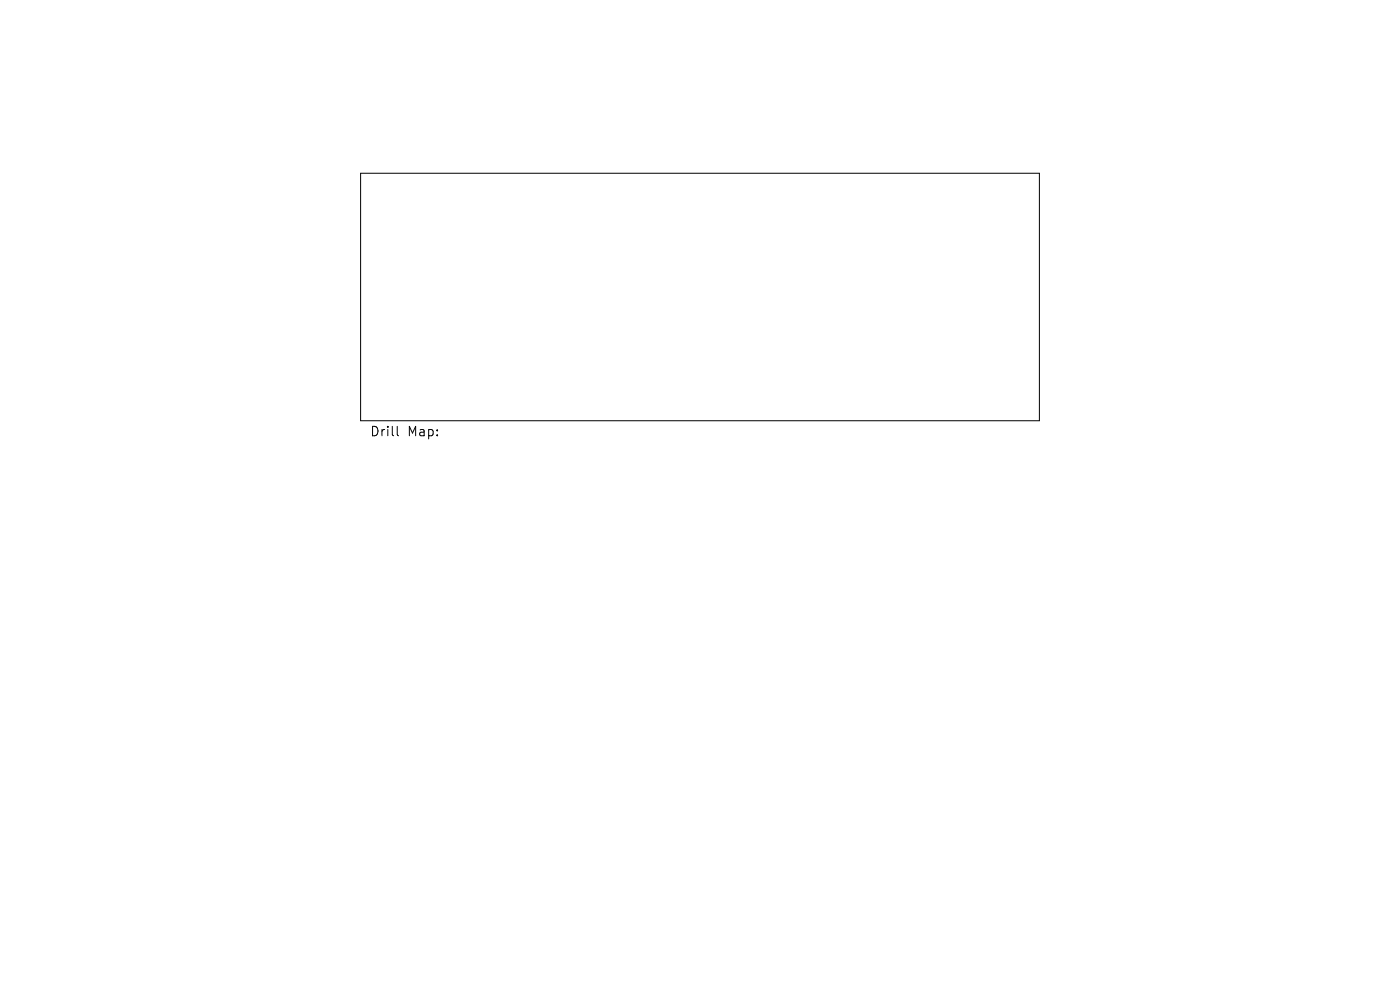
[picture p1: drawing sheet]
<svg xmlns="http://www.w3.org/2000/svg" width="297mm" height="210mm" viewBox="0 0 297 210" stroke-linecap="round" stroke-linejoin="round" font-family="sans-serif">
<defs><g id="words">
<g font-size="2.8">
<text x="78.4" y="92.8">Drill</text>
<text x="86.4" y="92.8">Map:</text>
</g>
</g></defs>
<path d="M76.5 36.8h144v52.5h-144zM84.3 90.4v1.8l.3 .2" fill="none" stroke="#000" stroke-width=".21"/>
<use href="#words"/>
</svg>
